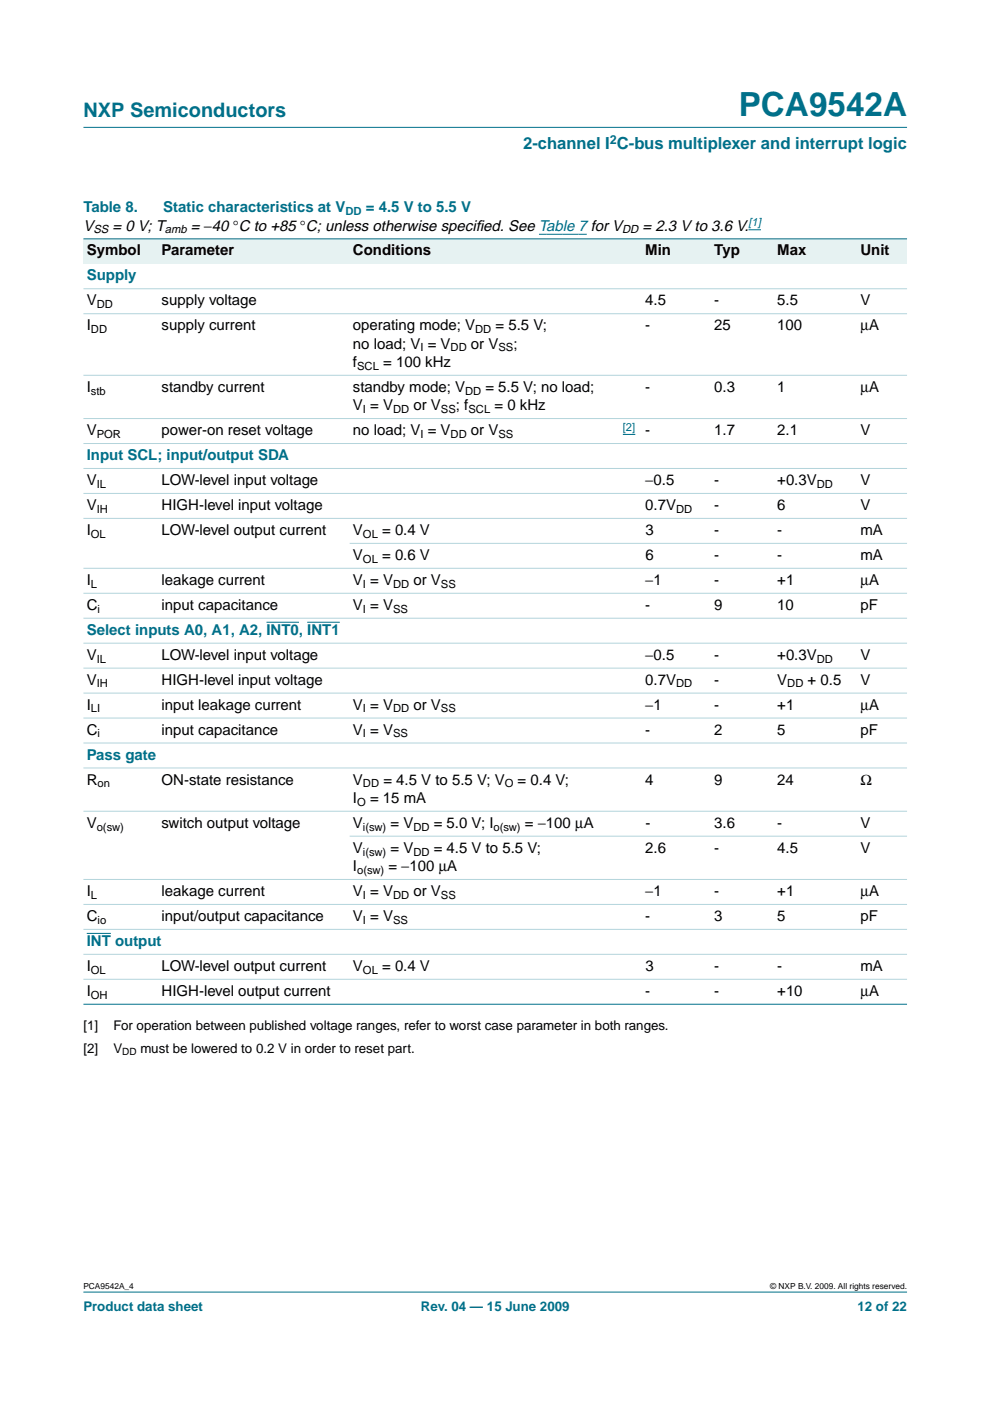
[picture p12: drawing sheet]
<svg xmlns="http://www.w3.org/2000/svg" width="210mm" height="297mm" viewBox="0 0 210 297" stroke-linecap="round" stroke-linejoin="round" font-family="sans-serif">
<defs><g id="words">
<text font-size="7.1" fill="#00708a" x="156.6" y="24.7">PCA9542A</text>
<text font-size="4.2" fill="#00708a" x="17.7" y="24.9">NXP Semiconductors</text>
<text font-size="3.5" fill="#00708a" x="110.9" y="31.6">2-channel I C-bus multiplexer and interrupt logic</text>
<g font-size="3.2" fill="#00708a">
<text x="17.7" y="45">Table 8.</text>
<text x="34.6" y="45">Static characteristics at V</text>
<text x="77.6" y="45">= 4.5 V to 5.5 V</text>
<text x="18.4" y="59.5">Supply</text>
<text x="18.4" y="97.6">Input SCL; input/output SDA</text>
<text x="18.4" y="134.6">Select inputs A0, A1, A2, INT0, INT1</text>
<text x="18.4" y="161.1">Pass gate</text>
<text x="18.4" y="200.6">INT output</text>
</g>
<g font-size="3.2">
<text x="17.7" y="48.9">V</text>
<text x="23.9" y="48.9">= 0 V; T</text>
<text x="40.5" y="48.9">= −40 °C to +85 °C; unless otherwise specif</text>
<text x="100.9" y="48.9">ied. See Table 7 for V</text>
<text x="136.2" y="48.9">= 2.3 V to 3.6 V.</text>
<text x="18.4" y="54.2">Symbol</text>
<text x="34.3" y="54.2">Parameter</text>
<text x="74.8" y="54.2">Conditions</text>
<text x="136.8" y="54.2">Min</text>
<text x="151.4" y="54.2">Typ</text>
<text x="164.8" y="54.2">Max</text>
<text x="182.4" y="54.2">Unit</text>
<text x="18.4" y="64.8">V</text>
<text x="34.3" y="64.8">supply voltage</text>
<text x="136.8" y="64.8">4.5</text>
<text x="151.4" y="64.8">-</text>
<text x="164.8" y="64.8">5.5</text>
<text x="182.4" y="64.8">V</text>
<text x="18.4" y="70">I</text>
<text x="34.3" y="70">supply current</text>
<text x="74.8" y="70">operating mode; V</text>
<text x="105.1" y="70">= 5.5 V;</text>
<text x="136.8" y="70">-</text>
<text x="151.4" y="70">25</text>
<text x="164.8" y="70">100</text>
<text x="182.4" y="70">µA</text>
<text x="74.8" y="73.9">no load; V = V</text>
<text x="74.8" y="77.8">f</text>
<text x="81.2" y="77.8">= 100 kHz</text>
<text x="99.9" y="73.9">or V</text>
<text x="108.9" y="73.9">;</text>
<text x="18.4" y="83.1">I</text>
<text x="34.3" y="83.1">standby current</text>
<text x="74.8" y="83.1">standby mode; V</text>
<text x="102.9" y="83.1">= 5.5 V; no load;</text>
<text x="136.8" y="83.1">-</text>
<text x="151.4" y="83.1">0.3</text>
<text x="164.8" y="83.1">1</text>
<text x="182.4" y="83.1">µA</text>
<text x="74.8" y="87">V = V</text>
<text x="87.7" y="87">or V</text>
<text x="96.7" y="87">; f</text>
<text x="104.8" y="87">= 0 kHz</text>
<text x="18.4" y="92.3">V</text>
<text x="34.3" y="92.3">power-on reset voltage</text>
<text x="74.8" y="92.3">no load; V = V</text>
<text x="99.9" y="92.3">or V</text>
<text x="136.8" y="92.3">-</text>
<text x="151.4" y="92.3">1.7</text>
<text x="164.8" y="92.3">2.1</text>
<text x="182.4" y="92.3">V</text>
<text x="18.4" y="102.9">V</text>
<text x="34.3" y="102.9">LOW-level input voltage</text>
<text x="136.8" y="102.9">−0.5</text>
<text x="151.4" y="102.9">-</text>
<text x="164.8" y="102.9">+0.3V</text>
<text x="182.4" y="102.9">V</text>
<text x="18.4" y="108.1">V</text>
<text x="18.4" y="113.4">I</text>
<text x="34.3" y="108.1">HIGH-level input voltage</text>
<text x="34.3" y="113.4">LOW-level output current</text>
<text x="74.8" y="113.4">V</text>
<text x="81" y="113.4">= 0.4 V</text>
<text x="136.8" y="108.1">0.7V</text>
<text x="136.8" y="113.4">3</text>
<text x="151.4" y="113.4">-</text>
<text x="151.4" y="108.1">-</text>
<text x="164.8" y="113.4">-</text>
<text x="164.8" y="108.1">6</text>
<text x="182.4" y="113.4">mA</text>
<text x="182.4" y="108.1">V</text>
<text x="74.8" y="118.7">V</text>
<text x="81" y="118.7">= 0.6 V</text>
<text x="136.8" y="118.7">6</text>
<text x="151.4" y="118.7">-</text>
<text x="164.8" y="118.7">-</text>
<text x="182.4" y="118.7">mA</text>
<text x="18.4" y="124">I</text>
<text x="34.3" y="124">leakage current</text>
<text x="74.8" y="124">V = V</text>
<text x="87.7" y="124">or V</text>
<text x="136.8" y="124">−1</text>
<text x="151.4" y="124">-</text>
<text x="164.8" y="124">+1</text>
<text x="182.4" y="124">µA</text>
<text x="18.4" y="129.3">C</text>
<text x="34.3" y="129.3">input capacitance</text>
<text x="74.8" y="129.3">V = V</text>
<text x="136.8" y="129.3">-</text>
<text x="151.4" y="129.3">9</text>
<text x="164.8" y="129.3">10</text>
<text x="182.4" y="129.3">pF</text>
<text x="18.4" y="139.9">V</text>
<text x="34.3" y="139.9">LOW-level input voltage</text>
<text x="136.8" y="139.9">−0.5</text>
<text x="151.4" y="139.9">-</text>
<text x="164.8" y="139.9">+0.3V</text>
<text x="182.4" y="139.9">V</text>
<text x="18.4" y="145.2">V</text>
<text x="34.3" y="145.2">HIGH-level input voltage</text>
<text x="136.8" y="145.2">0.7V</text>
<text x="151.4" y="145.2">-</text>
<text x="164.8" y="145.2">V</text>
<text x="171.2" y="145.2">+ 0.5</text>
<text x="182.4" y="145.2">V</text>
<text x="18.4" y="150.5">I</text>
<text x="18.4" y="155.8">C</text>
<text x="34.3" y="150.5">input leakage current</text>
<text x="34.3" y="155.8">input capacitance</text>
<text x="74.8" y="150.5">V = V</text>
<text x="74.8" y="155.8">V = V</text>
<text x="87.7" y="150.5">or V</text>
<text x="136.8" y="150.5">−1</text>
<text x="136.8" y="155.8">-</text>
<text x="151.4" y="150.5">-</text>
<text x="151.4" y="155.8">2</text>
<text x="164.8" y="150.5">+1</text>
<text x="164.8" y="155.8">5</text>
<text x="182.4" y="150.5">µA</text>
<text x="182.4" y="155.8">pF</text>
<text x="18.4" y="166.4">R</text>
<text x="34.3" y="166.4">ON-state resistance</text>
<text x="74.8" y="166.4">V</text>
<text x="81.3" y="166.4">= 4.5 V to 5.5 V; V</text>
<text x="109.7" y="166.4">= 0.4 V;</text>
<text x="136.8" y="166.4">4</text>
<text x="151.4" y="166.4">9</text>
<text x="164.8" y="166.4">24</text>
<text x="182.4" y="166.4">Ω</text>
<text x="74.8" y="170.2">I</text>
<text x="78.5" y="170.2">= 15 mA</text>
<text x="18.4" y="175.5">V</text>
<text x="34.3" y="175.5">switch output voltage</text>
<text x="74.8" y="175.5">V</text>
<text x="82.8" y="175.5">= V</text>
<text x="92" y="175.5">= 5.0 V; I</text>
<text x="111.3" y="175.5">= −100 µA</text>
<text x="136.8" y="175.5">-</text>
<text x="151.4" y="175.5">3.6</text>
<text x="164.8" y="175.5">-</text>
<text x="182.4" y="175.5">V</text>
<text x="74.8" y="184.7">I</text>
<text x="74.8" y="180.8">V</text>
<text x="82.4" y="184.7">= −100 µA</text>
<text x="82.8" y="180.8">= V</text>
<text x="92" y="180.8">= 4.5 V to 5.5 V;</text>
<text x="136.8" y="180.8">2.6</text>
<text x="151.4" y="180.8">-</text>
<text x="164.8" y="180.8">4.5</text>
<text x="182.4" y="180.8">V</text>
<text x="18.4" y="190">I</text>
<text x="34.3" y="190">leakage current</text>
<text x="74.8" y="190">V = V</text>
<text x="87.7" y="190">or V</text>
<text x="136.8" y="190">−1</text>
<text x="151.4" y="190">-</text>
<text x="164.8" y="190">+1</text>
<text x="182.4" y="190">µA</text>
<text x="18.4" y="195.3">C</text>
<text x="34.3" y="195.3">input/output capacitance</text>
<text x="74.8" y="195.3">V = V</text>
<text x="136.8" y="195.3">-</text>
<text x="151.4" y="195.3">3</text>
<text x="164.8" y="195.3">5</text>
<text x="182.4" y="195.3">pF</text>
<text x="18.4" y="205.9">I</text>
<text x="34.3" y="205.9">LOW-level output current</text>
<text x="74.8" y="205.9">V</text>
<text x="81" y="205.9">= 0.4 V</text>
<text x="136.8" y="205.9">3</text>
<text x="151.4" y="205.9">-</text>
<text x="164.8" y="205.9">-</text>
<text x="182.4" y="205.9">mA</text>
<text x="18.4" y="211.2">I</text>
<text x="34.3" y="211.2">HIGH-level output current</text>
<text x="136.8" y="211.2">-</text>
<text x="151.4" y="211.2">-</text>
<text x="164.8" y="211.2">+10</text>
<text x="182.4" y="211.2">µA</text>
</g>
<g font-size="2.8">
<text x="17.7" y="218.3">[1]</text>
<text x="24" y="218.3">For operation between published voltage ranges, refer to worst case parameter in both ranges.</text>
<text x="17.7" y="223.3">[2]</text>
<text x="24" y="223.3">V</text>
<text x="29.8" y="223.3">must be lowered to 0.2 V in order to reset part.</text>
</g>
<g font-size="2.8" fill="#00708a">
<text x="17.7" y="278">Product data sheet</text>
<text x="89.2" y="278">Rev. 04 — 15 June 2009</text>
<text x="181.8" y="278">12 of 22</text>
</g>
<text font-size="2.6" fill="#00708a" x="129.3" y="30.5">2</text>
<text font-size="2.4" fill="#00708a" x="73.2" y="45.6">DD</text>
<g font-size="2.4" fill="#00f">
<text x="158.7" y="47.9">[1]</text>
<text x="132.1" y="91.3">[2]</text>
</g>
<g font-size="2.4">
<text x="19.8" y="49.4">SS</text>
<text x="34.9" y="49.4">amb</text>
<text x="131.9" y="49.4">DD</text>
<text x="20.5" y="65.3">DD</text>
<text x="19.3" y="70.6">DD</text>
<text x="100.7" y="70.6">DD</text>
<text x="89.1" y="74.5">I</text>
<text x="95.5" y="74.5">DD</text>
<text x="105.7" y="74.5">SS</text>
<text x="19.3" y="83.7">stb</text>
<text x="75.7" y="78.4">SCL</text>
<text x="98.6" y="83.7">DD</text>
<text x="77" y="87.5">I</text>
<text x="83.4" y="87.5">DD</text>
<text x="93.5" y="87.5">SS</text>
<text x="99.3" y="87.5">SCL</text>
<text x="20.5" y="92.8">POR</text>
<text x="89.1" y="92.8">I</text>
<text x="95.5" y="92.8">DD</text>
<text x="105.7" y="92.8">SS</text>
<text x="20.5" y="103.4">IL</text>
<text x="173.2" y="103.4">DD</text>
<text x="20.5" y="108.7">IH</text>
<text x="143.4" y="108.7">DD</text>
<text x="19.3" y="114">OL</text>
<text x="77" y="114">OL</text>
<text x="77" y="119.3">OL</text>
<text x="19.3" y="124.6">L</text>
<text x="77" y="124.6">I</text>
<text x="83.4" y="124.6">DD</text>
<text x="93.5" y="124.6">SS</text>
<text x="20.7" y="129.9">i</text>
<text x="77" y="129.9">I</text>
<text x="83.4" y="129.9">SS</text>
<text x="20.5" y="140.5">IL</text>
<text x="173.2" y="140.5">DD</text>
<text x="20.5" y="145.8">IH</text>
<text x="143.4" y="145.8">DD</text>
<text x="166.9" y="145.8">DD</text>
<text x="19.3" y="151">LI</text>
<text x="77" y="151">I</text>
<text x="83.4" y="151">DD</text>
<text x="93.5" y="151">SS</text>
<text x="20.7" y="156.3">i</text>
<text x="77" y="156.3">I</text>
<text x="83.4" y="156.3">SS</text>
<text x="20.7" y="166.9">on</text>
<text x="77" y="166.9">DD</text>
<text x="107" y="166.9">O</text>
<text x="75.7" y="170.8">O</text>
<text x="20.5" y="176.1">o(sw)</text>
<text x="77" y="176.1">i(sw)</text>
<text x="87.6" y="176.1">DD</text>
<text x="104.6" y="176.1">o(sw)</text>
<text x="75.7" y="185.3">o(sw)</text>
<text x="77" y="181.4">i(sw)</text>
<text x="87.6" y="181.4">DD</text>
<text x="19.3" y="190.6">L</text>
<text x="77" y="190.6">I</text>
<text x="83.4" y="190.6">DD</text>
<text x="93.5" y="190.6">SS</text>
<text x="20.7" y="195.9">io</text>
<text x="77" y="195.9">I</text>
<text x="83.4" y="195.9">SS</text>
<text x="19.3" y="206.4">OL</text>
<text x="77" y="206.4">OL</text>
<text x="19.3" y="211.7">OH</text>
</g>
<text font-size="2.1" x="25.9" y="223.8">DD</text>
<g font-size="1.8">
<text x="17.7" y="273.4">PCA9542A_4</text>
<text x="163.3" y="273.4">© NXP B.V. 2009. All rights reserved.</text>
</g>
</g></defs>
<g fill="#00708a" stroke="#00708a" stroke-width=".21">
<path d="M17.7 273.9h174.6z"/>
<path d="M17.7 27h174.6z"/>
</g>
<path d="M114.3 49.7h10.1M158.7 48.7h2.6" fill="none" stroke="#00f" stroke-width=".21"/>
<g fill="#e6f2f2">
<path d="M17.7 50.6h15.9v5.3h-15.9z" fill-rule="evenodd"/>
<path d="M33.6 50.6h40.5v5.3h-40.5z" fill-rule="evenodd"/>
<path d="M74.1 50.6h54.7v5.3h-54.7z" fill-rule="evenodd"/>
<path d="M128.8 50.6h7.3v5.3h-7.3z" fill-rule="evenodd"/>
<path d="M136.1 50.6h14.6v5.3h-14.6z" fill-rule="evenodd"/>
<path d="M150.7 50.6h13.4v5.3h-13.4z" fill-rule="evenodd"/>
<path d="M164.1 50.6h17.6v5.3h-17.6z" fill-rule="evenodd"/>
<path d="M181.7 50.6h10.6v5.3h-10.6z" fill-rule="evenodd"/>
</g>
<path d="M132.1 92.1h2.6" fill="none" stroke="#00f" stroke-width=".21"/>
<path d="M56.5 131.9h6.9M65.2 131.9h6.8M18.4 197.9h5.1" fill="none" stroke="#00708a" stroke-width=".21"/>
<g fill="#00708a" stroke="#00708a" stroke-width=".21">
<path d="M17.7 50.6h174.6z"/>
<path d="M17.7 212.9h174.6z"/>
</g>
<g fill="#b3d4db" stroke="#b3d4db" stroke-width=".21">
<path d="M17.7 61.2h174.6z"/>
<path d="M17.7 66.5h174.6z"/>
<path d="M17.7 79.6h174.6z"/>
<path d="M17.7 88.7h174.6z"/>
<path d="M17.7 94h174.6z"/>
<path d="M17.7 99.3h174.6z"/>
<path d="M17.7 104.6h174.6z"/>
<path d="M17.7 109.9h174.6z"/>
<path d="M74.1 115.2h118.2z"/>
<path d="M17.7 120.5h174.6z"/>
<path d="M17.7 125.8h174.6z"/>
<path d="M17.7 131.1h174.6z"/>
<path d="M17.7 136.4h174.6z"/>
<path d="M17.7 141.7h174.6z"/>
<path d="M17.7 146.9h174.6z"/>
<path d="M17.7 152.2h174.6z"/>
<path d="M17.7 157.5h174.6z"/>
<path d="M17.7 162.8h174.6z"/>
<path d="M17.7 172h174.6z"/>
<path d="M74.1 177.3h118.2z"/>
<path d="M17.7 186.5h174.6z"/>
<path d="M17.7 191.8h174.6z"/>
<path d="M17.7 197h174.6z"/>
<path d="M17.7 202.3h174.6z"/>
<path d="M17.7 207.6h174.6z"/>
</g>
<use href="#words"/>
</svg>
